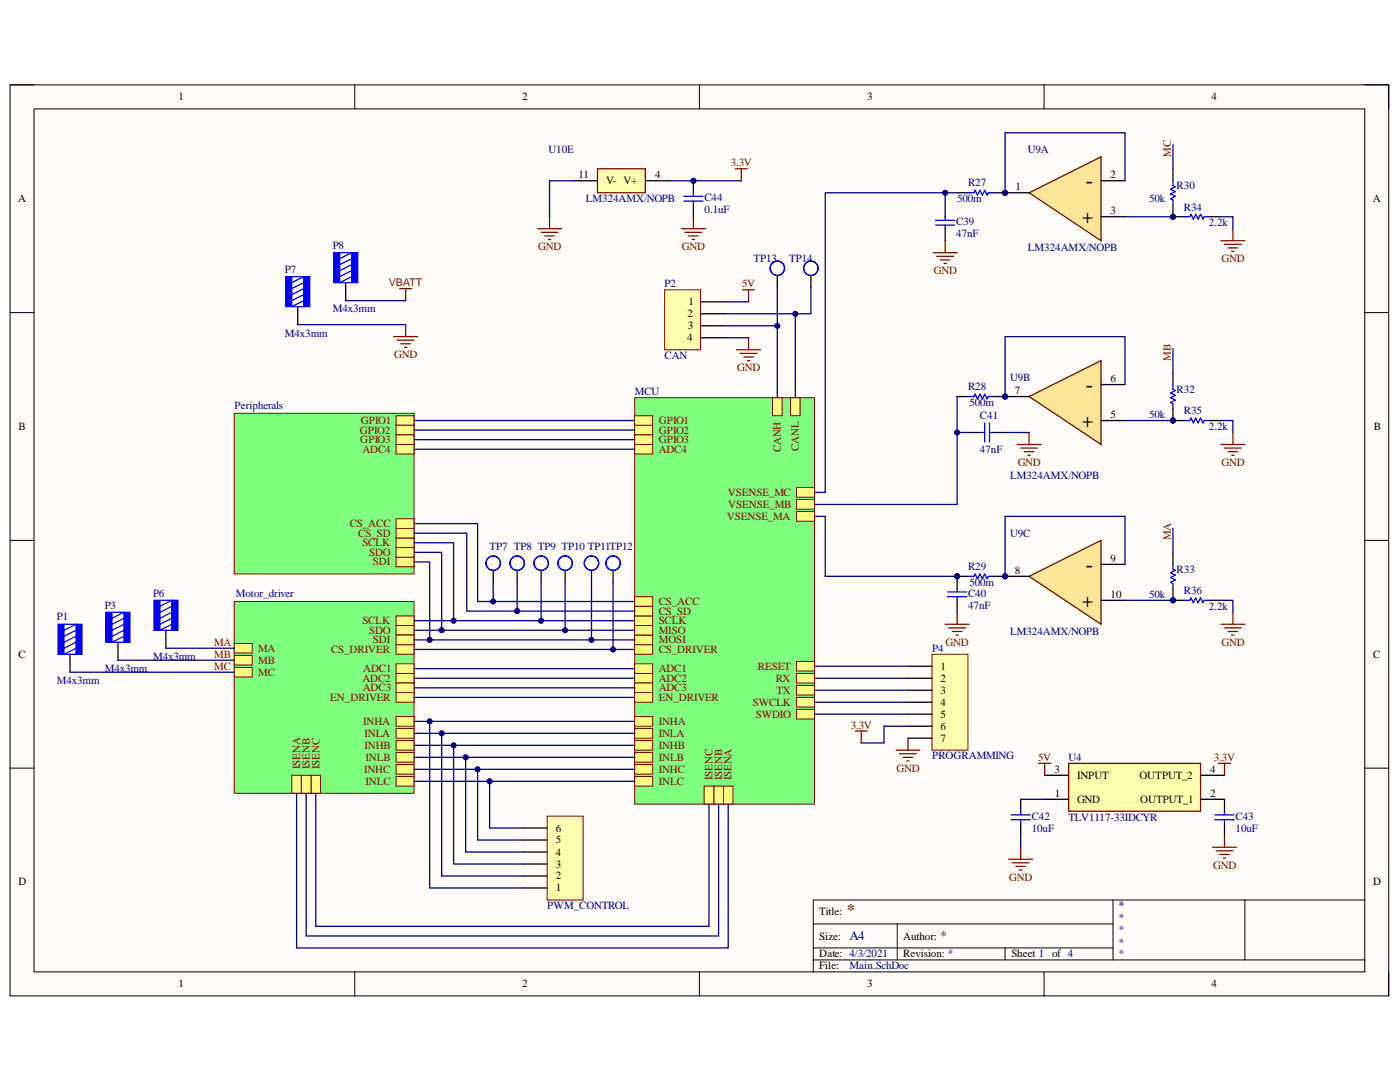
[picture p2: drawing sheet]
<svg xmlns="http://www.w3.org/2000/svg" width="279mm" height="216mm" viewBox="0 0 279 216" stroke-linecap="round" stroke-linejoin="round" font-family="sans-serif">
<defs><g id="words">
<g font-size="5.1">
<text x="216.6" y="37.8">-</text>
<text x="216.6" y="78.5">-</text>
<text x="216.6" y="114.4">-</text>
</g>
<g font-size="3.9">
<text x="216" y="44.5">+</text>
<text x="216" y="85.2">+</text>
<text x="216" y="121.1">+</text>
</g>
<text font-size="3.2" fill="#800000" x="169" y="182.7">*</text>
<g font-size="2.6" fill="#000080">
<text x="169.5" y="187.6">A4</text>
<text x="187.7" y="187.6">*</text>
</g>
<g font-size="2.2">
<text x="35.6" y="20">1</text>
<text x="104.2" y="20">2</text>
<text x="173.1" y="20">3</text>
<text x="241.8" y="20">4</text>
<text x="115.5" y="35.6">11</text>
<text x="130.8" y="35.6">4</text>
<text x="221.6" y="35.6">2</text>
<text x="3.6" y="40.3">A</text>
<text x="121" y="36.8">V- V+</text>
<text x="202.7" y="38">1</text>
<text x="274" y="40.3">A</text>
<text x="221.6" y="42.7">3</text>
<text x="137.2" y="63.3">2</text>
<text x="137.3" y="65.7">3</text>
<text x="137.4" y="60.9">1</text>
<text x="137.1" y="68.1">4</text>
<text x="221.6" y="76.2">6</text>
<text x="202.5" y="78.6">7</text>
<text x="221.6" y="83.4">5</text>
<text x="3.7" y="85.8">B</text>
<text x="274.2" y="85.8">B</text>
<text x="221.6" y="112.1">9</text>
<text x="202.5" y="114.5">8</text>
<text x="221.6" y="119.3">10</text>
<text x="3.7" y="131.2">C</text>
<text x="274.1" y="131.2">C</text>
<text x="187.7" y="133.6">1</text>
<text x="187.7" y="136.1">2</text>
<text x="187.7" y="138.4">3</text>
<text x="187.7" y="140.8">4</text>
<text x="187.7" y="143.2">5</text>
<text x="187.7" y="145.6">6</text>
<text x="187.7" y="148">7</text>
<text x="210.5" y="154.2">3</text>
<text x="214.9" y="155.4">INPUT</text>
<text x="227.4" y="155.4">OUTPUT_2</text>
<text x="241.5" y="154.2">4</text>
<text x="210.5" y="159">1</text>
<text x="214.9" y="160.2">GND</text>
<text x="227.5" y="160.2">OUTPUT_1</text>
<text x="241.5" y="159">2</text>
<text x="110.9" y="165.9">6</text>
<text x="110.9" y="173.1">3</text>
<text x="110.9" y="170.7">4</text>
<text x="110.9" y="168.3">5</text>
<text x="3.7" y="176.7">D</text>
<text x="110.9" y="177.8">1</text>
<text x="110.9" y="175.5">2</text>
<text x="274.1" y="176.7">D</text>
<text x="163.5" y="182.7">Title:</text>
<text x="163.5" y="187.5">Size:</text>
<text x="163.5" y="191">Date: 4/3/2021</text>
<text x="180.3" y="187.5">Author:</text>
<text x="180.3" y="191">Revision: *</text>
<text x="201.8" y="191">Sheet 1 of 4</text>
<text x="35.6" y="197">1</text>
<text x="104.2" y="197">2</text>
<text x="163.5" y="193.4">File:</text>
<text x="173.1" y="197">3</text>
<text x="241.8" y="197">4</text>
</g>
<g font-size="2.2" fill="#000080">
<text x="109.5" y="30.5">U10E</text>
<text x="205.1" y="30.5">U9A</text>
<text x="116.9" y="40.3">LM324AMX/NOPB</text>
<text x="140.6" y="40.1">C44</text>
<text x="191" y="40.3">500m</text>
<text x="193.2" y="37.2">R27</text>
<text x="229.3" y="40.3">50k</text>
<text x="234.8" y="37.7">R30</text>
<text x="140.6" y="42.5">0.1uF</text>
<text x="190.8" y="47.3">47nF</text>
<text x="190.8" y="44.9">C39</text>
<text x="236.3" y="42">R34</text>
<text x="241.3" y="45.2">2.2k</text>
<text x="66.4" y="49.6">P8</text>
<text x="150.4" y="52.3">TP13</text>
<text x="157.5" y="52.3">TP14</text>
<text x="205.1" y="50.1">LM324AMX/NOPB</text>
<text x="56.8" y="54.5">P7</text>
<text x="132.6" y="57.3">P2</text>
<text x="66.4" y="62.3">M4x3mm</text>
<text x="56.8" y="67.1">M4x3mm</text>
<text x="132.6" y="71.7">CAN</text>
<text x="193.2" y="77.9">R28</text>
<text x="201.6" y="76">U9B</text>
<text x="46.8" y="81.7">Peripherals</text>
<text x="126.7" y="78.9">MCU</text>
<text x="193.5" y="81">500m</text>
<text x="195.6" y="83.6">C41</text>
<text x="229.3" y="83.4">50k</text>
<text x="234.8" y="78.4">R32</text>
<text x="236.3" y="82.7">R35</text>
<text x="241.3" y="85.8">2.2k</text>
<text x="195.6" y="90.3">47nF</text>
<text x="201.6" y="95.6">LM324AMX/NOPB</text>
<text x="201.6" y="107.1">U9C</text>
<text x="97.7" y="109.7">TP7 TP8 TP9 TP10 TP11TP12</text>
<text x="193.2" y="113.7">R29</text>
<text x="30.5" y="119.1">P6</text>
<text x="47" y="119.1">Motor_driver</text>
<text x="193.2" y="119.1">C40</text>
<text x="193.5" y="116.9">500m</text>
<text x="229.3" y="119.3">50k</text>
<text x="234.8" y="114.2">R33</text>
<text x="236.3" y="118.6">R36</text>
<text x="11.3" y="123.8">P1</text>
<text x="20.9" y="121.4">P3</text>
<text x="193.2" y="121.4">47nF</text>
<text x="241.3" y="121.7">2.2k</text>
<text x="30.5" y="131.8">M4x3mm</text>
<text x="186" y="130.1">P4</text>
<text x="201.6" y="126.7">LM324AMX/NOPB</text>
<text x="11.3" y="136.5">M4x3mm</text>
<text x="20.9" y="134.1">M4x3mm</text>
<text x="186" y="151.5">PROGRAMMING</text>
<text x="213.3" y="151.8">U4</text>
<text x="205.9" y="165.9">10uF</text>
<text x="205.9" y="163.6">C42</text>
<text x="213.3" y="163.8">TLV1117-33IDCYR</text>
<text x="246.6" y="165.9">10uF</text>
<text x="246.6" y="163.6">C43</text>
<text x="109.2" y="181.5">PWM_CONTROL</text>
<text x="223.3" y="181.5">*</text>
<text x="223.3" y="183.8">*</text>
<text x="223.3" y="186.2">*</text>
<text x="223.3" y="188.7">*</text>
<text x="223.3" y="191">*</text>
<text x="169.5" y="193.4">Main.SchDoc</text>
</g>
<g font-size="2.2" fill="#800000">
<text x="145.8" y="33.2">3.3V</text>
<text x="233.6" y="31.3" transform="rotate(-90 233.6 31.3)">MC</text>
<text x="107.4" y="49.9">GND</text>
<text x="136.1" y="49.9">GND</text>
<text x="243.8" y="52.3">GND</text>
<text x="148.1" y="57.3">5V</text>
<text x="186.4" y="54.7">GND</text>
<text x="78.7" y="71.5">GND</text>
<text x="233.6" y="72" transform="rotate(-90 233.6 72)">MB</text>
<text x="147.1" y="74.1">GND</text>
<text x="71.8" y="86.5">GPIO2</text>
<text x="71.9" y="88.5">GPIO3</text>
<text x="72" y="84.6">GPIO1</text>
<text x="131.5" y="86.5">GPIO2</text>
<text x="131.5" y="88.5">GPIO3</text>
<text x="131.5" y="84.6">GPIO1</text>
<text x="159.5" y="90" transform="rotate(-90 159.5 90)">CANL</text>
<text x="72.3" y="90.3">ADC4</text>
<text x="131.5" y="90.3">ADC4</text>
<text x="155.8" y="90.2" transform="rotate(-90 155.8 90.2)">CANH</text>
<text x="203.1" y="92.9">GND</text>
<text x="243.8" y="92.9">GND</text>
<text x="145.2" y="98.9">VSENSE_MC</text>
<text x="145.3" y="101.3">VSENSE_MB</text>
<text x="69.8" y="105.2">CS_ACC</text>
<text x="71.5" y="107.1">CS_SD</text>
<text x="145.1" y="103.8">VSENSE_MA</text>
<text x="233.6" y="107.8" transform="rotate(-90 233.6 107.8)">MA</text>
<text x="72.3" y="109">SCLK</text>
<text x="73.7" y="111">SDO</text>
<text x="74.4" y="112.8">SDI</text>
<text x="72.3" y="124.6">SCLK</text>
<text x="131.5" y="124.6">SCLK</text>
<text x="131.5" y="122.6">CS_SD</text>
<text x="131.5" y="120.7">CS_ACC</text>
<text x="42.7" y="128.9">MA</text>
<text x="42.7" y="131.2">MB</text>
<text x="51.5" y="130.1">MA</text>
<text x="66.1" y="130.3">CS_DRIVER</text>
<text x="73.7" y="126.4">SDO</text>
<text x="74.4" y="128.4">SDI</text>
<text x="131.5" y="128.4">MOSI</text>
<text x="131.5" y="126.4">MISO</text>
<text x="131.5" y="130.3">CS_DRIVER</text>
<text x="188.7" y="128.9">GND</text>
<text x="243.8" y="128.9">GND</text>
<text x="42.7" y="133.6">MC</text>
<text x="51.5" y="132.4">MB</text>
<text x="51.5" y="134.8">MC</text>
<text x="72.3" y="136.1">ADC2</text>
<text x="72.4" y="137.9">ADC3</text>
<text x="72.5" y="134.1">ADC1</text>
<text x="131.5" y="134.1">ADC1</text>
<text x="131.5" y="136.1">ADC2</text>
<text x="131.5" y="137.9">ADC3</text>
<text x="151.2" y="133.6">RESET</text>
<text x="154.8" y="136.1">RX</text>
<text x="65.9" y="139.9">EN_DRIVER</text>
<text x="131.5" y="139.9">EN_DRIVER</text>
<text x="150.2" y="140.8">SWCLK</text>
<text x="150.8" y="143.2">SWDIO</text>
<text x="155" y="138.4">TX</text>
<text x="72.5" y="144.6">INHA</text>
<text x="72.7" y="147.1">INLA</text>
<text x="72.7" y="149.4">INHB</text>
<text x="131.5" y="147.1">INLA</text>
<text x="131.5" y="144.6">INHA</text>
<text x="131.5" y="149.4">INHB</text>
<text x="169.8" y="145.4">3.3V</text>
<text x="59.9" y="153.5" transform="rotate(-90 59.9 153.5)">ISENA</text>
<text x="61.8" y="153.5" transform="rotate(-90 61.8 153.5)">ISENB</text>
<text x="63.8" y="153.5" transform="rotate(-90 63.8 153.5)">ISENC</text>
<text x="72.7" y="154.2">INHC</text>
<text x="72.9" y="151.8">INLB</text>
<text x="131.5" y="154.2">INHC</text>
<text x="131.5" y="151.8">INLB</text>
<text x="142.2" y="155.7" transform="rotate(-90 142.2 155.7)">ISENC</text>
<text x="144.1" y="155.7" transform="rotate(-90 144.1 155.7)">ISENB</text>
<text x="146" y="155.7" transform="rotate(-90 146 155.7)">ISENA</text>
<text x="178.9" y="154">GND</text>
<text x="207.2" y="151.8">5V</text>
<text x="242.3" y="151.8">3.3V</text>
<text x="72.9" y="156.6">INLC</text>
<text x="131.5" y="156.6">INLC</text>
<text x="242.1" y="173.4">GND</text>
<text x="201.4" y="175.7">GND</text>
</g>
<text font-size="2.1" fill="#800000" x="77.6" y="57.1">VBATT</text>
</g></defs>
<path d="M2 16.9h275.2v181.8h-275.2z" fill-rule="evenodd" fill="#fffcf8"/>
<path d="M2 16.9h275.2v181.8h-275.2z" fill="none" stroke="#000" stroke-width=".2"/>
<path d="M6.8 21.7h265.6v172.2h-265.6z" fill-rule="evenodd" fill="#fffcf8"/>
<g fill="none" stroke="#000" stroke-width=".2">
<path d="M2 16.9h4.8M70.8 16.9v4.8M139.6 16.9v4.8M208.4 16.9v4.8M272.4 16.9h4.8v4.8M6.8 21.7h265.6v172.2h-265.6zM2 62.4h4.8M272.4 62.4h4.8M2 107.8h4.8M272.4 107.8h4.8M2 153.3h4.8M272.4 153.3h4.8"/>
<path d="M222.1 179.6v11.9M248.4 179.6v11.9M272.4 179.6h-110.1v14.3M70.8 193.9v4.8M139.6 193.9v4.8M162.3 184.4h59.8M162.3 191.5h110.1M162.3 189.2h59.8M179.1 184.4v7.1M200.6 189.2v2.3M208.4 193.9v4.8M277.2 193.9v4.8"/>
</g>
<path d="M213.3 152.3h26.3v9.6h-26.3z" fill-rule="evenodd" fill="#ffffb0"/>
<g fill="none" stroke="#800000" stroke-width=".25">
<path d="M79.8 57.6h2.4M81 57.6v2.4M148.2 57.8h2.4M149.4 57.8v2.4M78.6 67.2h4.8M79.3 67.9h3.3M80 68.6h1.9M80.7 69.3h.5M81 64.8v2.4M147 69.8h4.8M147.7 70.5h3.4M148.4 71.2h1.9"/>
<path d="M149.1 71.9h.5M149.4 67.4v2.4M207.3 152.3h2.4M208.5 152.3v2.4M213.3 152.3h26.3v9.6h-26.3zM243.2 152.3h2.4M244.4 152.3v2.4M201.3 171.4h4.8M202 172.2h3.4M202.7 172.9h2M203.5 173.6h.4M203.7 169.1v2.3"/>
<path d="M242 169.1h4.8M242.7 169.8h3.4M243.4 170.5h1.9M244.1 171.2h.5M244.4 166.7v2.4"/>
</g>
<path d="M208.5 159.5h4.8M208.5 154.7h4.8M239.6 159.5h4.8M239.6 154.7h4.8" fill="none" stroke="#000" stroke-width=".25"/>
<path d="M109.2 162.8h7.2v16.8h-7.2z" fill-rule="evenodd" fill="#ffffb0"/>
<path d="M109.2 162.8h7.2v16.8h-7.2z" fill="none" stroke="#800000" stroke-width=".2"/>
<path d="M104.4 177.2h4.8M104.4 174.8h4.8M104.4 172.4h4.8M104.4 170h4.8M104.4 167.6h4.8M104.4 165.2h4.8" fill="none" stroke="#000" stroke-width=".25"/>
<path d="M126.7 79.4h35.8v81h-35.8z" fill-rule="evenodd" fill="#80ff80"/>
<path d="M126.7 79.4h35.8v81h-35.8z" fill="none" stroke="#800000" stroke-width=".2"/>
<path d="M154.2 79.4h1.9v3.5h-1.9z" fill-rule="evenodd" fill="#ffff80"/>
<path d="M154.2 79.4h1.9v3.5h-1.9z" fill="none" stroke="#800000" stroke-width=".2"/>
<path d="M157.8 79.4h1.9v3.5h-1.9z" fill-rule="evenodd" fill="#ffff80"/>
<path d="M157.8 79.4h1.9v3.5h-1.9z" fill="none" stroke="#800000" stroke-width=".2"/>
<path d="M126.7 126.7h3.5v1.9h-3.5z" fill-rule="evenodd" fill="#ffff80"/>
<path d="M126.7 126.7h3.5v1.9h-3.5z" fill="none" stroke="#800000" stroke-width=".2"/>
<path d="M126.7 124.8h3.5v1.9h-3.5z" fill-rule="evenodd" fill="#ffff80"/>
<path d="M126.7 124.8h3.5v1.9h-3.5z" fill="none" stroke="#800000" stroke-width=".2"/>
<path d="M126.7 122.9h3.5v1.9h-3.5z" fill-rule="evenodd" fill="#ffff80"/>
<path d="M126.7 122.9h3.5v1.9h-3.5z" fill="none" stroke="#800000" stroke-width=".2"/>
<path d="M126.7 132.5h3.5v1.9h-3.5z" fill-rule="evenodd" fill="#ffff80"/>
<path d="M126.7 132.5h3.5v1.9h-3.5z" fill="none" stroke="#800000" stroke-width=".2"/>
<path d="M126.7 134.4h3.5v1.9h-3.5z" fill-rule="evenodd" fill="#ffff80"/>
<path d="M126.7 134.4h3.5v1.9h-3.5z" fill="none" stroke="#800000" stroke-width=".2"/>
<path d="M126.7 145.4h3.5v1.9h-3.5z" fill-rule="evenodd" fill="#ffff80"/>
<path d="M126.7 145.4h3.5v1.9h-3.5z" fill="none" stroke="#800000" stroke-width=".2"/>
<path d="M126.7 143h3.5v1.9h-3.5z" fill-rule="evenodd" fill="#ffff80"/>
<path d="M126.7 143h3.5v1.9h-3.5z" fill="none" stroke="#800000" stroke-width=".2"/>
<path d="M126.7 147.8h3.5v1.9h-3.5z" fill-rule="evenodd" fill="#ffff80"/>
<path d="M126.7 147.8h3.5v1.9h-3.5z" fill="none" stroke="#800000" stroke-width=".2"/>
<path d="M126.7 152.6h3.5v1.9h-3.5z" fill-rule="evenodd" fill="#ffff80"/>
<path d="M126.7 152.6h3.5v1.9h-3.5z" fill="none" stroke="#800000" stroke-width=".2"/>
<path d="M126.7 84.9h3.5v1.9h-3.5z" fill-rule="evenodd" fill="#ffff80"/>
<path d="M126.7 84.9h3.5v1.9h-3.5z" fill="none" stroke="#800000" stroke-width=".2"/>
<path d="M126.7 150.2h3.5v1.9h-3.5z" fill-rule="evenodd" fill="#ffff80"/>
<path d="M126.7 150.2h3.5v1.9h-3.5z" fill="none" stroke="#800000" stroke-width=".2"/>
<path d="M126.7 154.9h3.5v2h-3.5z" fill-rule="evenodd" fill="#ffff80"/>
<path d="M126.7 154.9h3.5v2h-3.5z" fill="none" stroke="#800000" stroke-width=".2"/>
<path d="M159 141.5h3.5v2h-3.5z" fill-rule="evenodd" fill="#ffff80"/>
<path d="M159 141.5h3.5v2h-3.5z" fill="none" stroke="#800000" stroke-width=".2"/>
<path d="M159 139.2h3.5v1.9h-3.5z" fill-rule="evenodd" fill="#ffff80"/>
<path d="M159 139.2h3.5v1.9h-3.5z" fill="none" stroke="#800000" stroke-width=".2"/>
<path d="M159 136.8h3.5v1.9h-3.5z" fill-rule="evenodd" fill="#ffff80"/>
<path d="M159 136.8h3.5v1.9h-3.5z" fill="none" stroke="#800000" stroke-width=".2"/>
<path d="M126.7 86.8h3.5v1.9h-3.5z" fill-rule="evenodd" fill="#ffff80"/>
<path d="M126.7 86.8h3.5v1.9h-3.5z" fill="none" stroke="#800000" stroke-width=".2"/>
<path d="M159 134.4h3.5v1.9h-3.5z" fill-rule="evenodd" fill="#ffff80"/>
<path d="M159 134.4h3.5v1.9h-3.5z" fill="none" stroke="#800000" stroke-width=".2"/>
<path d="M126.7 82.9h3.5v2h-3.5z" fill-rule="evenodd" fill="#ffff80"/>
<path d="M126.7 82.9h3.5v2h-3.5z" fill="none" stroke="#800000" stroke-width=".2"/>
<path d="M126.7 121h3.5v1.9h-3.5z" fill-rule="evenodd" fill="#ffff80"/>
<path d="M126.7 121h3.5v1.9h-3.5z" fill="none" stroke="#800000" stroke-width=".2"/>
<path d="M126.7 88.7h3.5v1.9h-3.5z" fill-rule="evenodd" fill="#ffff80"/>
<path d="M126.7 88.7h3.5v1.9h-3.5z" fill="none" stroke="#800000" stroke-width=".2"/>
<path d="M126.7 136.3h3.5v1.9h-3.5z" fill-rule="evenodd" fill="#ffff80"/>
<path d="M126.7 136.3h3.5v1.9h-3.5z" fill="none" stroke="#800000" stroke-width=".2"/>
<path d="M144.4 156.9h1.9v3.5h-1.9z" fill-rule="evenodd" fill="#ffff80"/>
<path d="M144.4 156.9h1.9v3.5h-1.9z" fill="none" stroke="#800000" stroke-width=".2"/>
<path d="M142.5 156.9h1.9v3.5h-1.9z" fill-rule="evenodd" fill="#ffff80"/>
<path d="M142.5 156.9h1.9v3.5h-1.9z" fill="none" stroke="#800000" stroke-width=".2"/>
<path d="M140.5 156.9h2v3.5h-2z" fill-rule="evenodd" fill="#ffff80"/>
<path d="M140.5 156.9h2v3.5h-2z" fill="none" stroke="#800000" stroke-width=".2"/>
<path d="M159 132h3.5v1.9h-3.5z" fill-rule="evenodd" fill="#ffff80"/>
<path d="M159 132h3.5v1.9h-3.5z" fill="none" stroke="#800000" stroke-width=".2"/>
<path d="M126.7 119.1h3.5v1.9h-3.5z" fill-rule="evenodd" fill="#ffff80"/>
<path d="M126.7 119.1h3.5v1.9h-3.5z" fill="none" stroke="#800000" stroke-width=".2"/>
<path d="M126.7 128.6h3.5v1.9h-3.5z" fill-rule="evenodd" fill="#ffff80"/>
<path d="M126.7 128.6h3.5v1.9h-3.5z" fill="none" stroke="#800000" stroke-width=".2"/>
<path d="M126.7 138.2h3.5v1.9h-3.5z" fill-rule="evenodd" fill="#ffff80"/>
<path d="M126.7 138.2h3.5v1.9h-3.5z" fill="none" stroke="#800000" stroke-width=".2"/>
<path d="M159 97.3h3.5v1.9h-3.5z" fill-rule="evenodd" fill="#ffff80"/>
<path d="M159 97.3h3.5v1.9h-3.5z" fill="none" stroke="#800000" stroke-width=".2"/>
<path d="M159 99.7h3.5v1.9h-3.5z" fill-rule="evenodd" fill="#ffff80"/>
<path d="M159 99.7h3.5v1.9h-3.5z" fill="none" stroke="#800000" stroke-width=".2"/>
<path d="M159 102.1h3.5v1.9h-3.5z" fill-rule="evenodd" fill="#ffff80"/>
<path d="M159 102.1h3.5v1.9h-3.5z" fill="none" stroke="#800000" stroke-width=".2"/>
<path d="M132.6 57.8h7.2v12h-7.2z" fill-rule="evenodd" fill="#ffffb0"/>
<path d="M132.6 57.8h7.2v12h-7.2z" fill="none" stroke="#800000" stroke-width=".2"/>
<path d="M139.8 60.2h4.8M139.8 62.6h4.8M139.8 65h4.8M139.8 67.4h4.8" fill="none" stroke="#000" stroke-width=".25"/>
<path d="M46.7 120h35.9v38.3h-35.9z" fill-rule="evenodd" fill="#80ff80"/>
<path d="M46.7 120h35.9v38.3h-35.9z" fill="none" stroke="#800000" stroke-width=".2"/>
<path d="M79 122.9h3.6v1.9h-3.6z" fill-rule="evenodd" fill="#ffff80"/>
<path d="M79 122.9h3.6v1.9h-3.6z" fill="none" stroke="#800000" stroke-width=".2"/>
<path d="M46.7 128.4h3.6v1.9h-3.6z" fill-rule="evenodd" fill="#ffff80"/>
<path d="M46.7 128.4h3.6v1.9h-3.6z" fill="none" stroke="#800000" stroke-width=".2"/>
<path d="M46.7 130.8h3.6v1.9h-3.6z" fill-rule="evenodd" fill="#ffff80"/>
<path d="M46.7 130.8h3.6v1.9h-3.6z" fill="none" stroke="#800000" stroke-width=".2"/>
<path d="M46.7 133.2h3.6v1.9h-3.6z" fill-rule="evenodd" fill="#ffff80"/>
<path d="M46.7 133.2h3.6v1.9h-3.6z" fill="none" stroke="#800000" stroke-width=".2"/>
<path d="M79 143h3.6v1.9h-3.6z" fill-rule="evenodd" fill="#ffff80"/>
<path d="M79 143h3.6v1.9h-3.6z" fill="none" stroke="#800000" stroke-width=".2"/>
<path d="M79 145.4h3.6v1.9h-3.6z" fill-rule="evenodd" fill="#ffff80"/>
<path d="M79 145.4h3.6v1.9h-3.6z" fill="none" stroke="#800000" stroke-width=".2"/>
<path d="M79 154.9h3.6v2h-3.6z" fill-rule="evenodd" fill="#ffff80"/>
<path d="M79 154.9h3.6v2h-3.6z" fill="none" stroke="#800000" stroke-width=".2"/>
<path d="M79 150.2h3.6v1.9h-3.6z" fill-rule="evenodd" fill="#ffff80"/>
<path d="M79 150.2h3.6v1.9h-3.6z" fill="none" stroke="#800000" stroke-width=".2"/>
<path d="M79 147.8h3.6v1.9h-3.6z" fill-rule="evenodd" fill="#ffff80"/>
<path d="M79 147.8h3.6v1.9h-3.6z" fill="none" stroke="#800000" stroke-width=".2"/>
<path d="M79 152.6h3.6v1.9h-3.6z" fill-rule="evenodd" fill="#ffff80"/>
<path d="M79 152.6h3.6v1.9h-3.6z" fill="none" stroke="#800000" stroke-width=".2"/>
<path d="M79 124.8h3.6v1.9h-3.6z" fill-rule="evenodd" fill="#ffff80"/>
<path d="M79 124.8h3.6v1.9h-3.6z" fill="none" stroke="#800000" stroke-width=".2"/>
<path d="M79 126.7h3.6v1.9h-3.6z" fill-rule="evenodd" fill="#ffff80"/>
<path d="M79 126.7h3.6v1.9h-3.6z" fill="none" stroke="#800000" stroke-width=".2"/>
<path d="M79 134.4h3.6v1.9h-3.6z" fill-rule="evenodd" fill="#ffff80"/>
<path d="M79 134.4h3.6v1.9h-3.6z" fill="none" stroke="#800000" stroke-width=".2"/>
<path d="M79 132.5h3.6v1.9h-3.6z" fill-rule="evenodd" fill="#ffff80"/>
<path d="M79 132.5h3.6v1.9h-3.6z" fill="none" stroke="#800000" stroke-width=".2"/>
<path d="M79 136.3h3.6v1.9h-3.6z" fill-rule="evenodd" fill="#ffff80"/>
<path d="M79 136.3h3.6v1.9h-3.6z" fill="none" stroke="#800000" stroke-width=".2"/>
<path d="M62.1 154.7h1.9v3.6h-1.9z" fill-rule="evenodd" fill="#ffff80"/>
<path d="M62.1 154.7h1.9v3.6h-1.9z" fill="none" stroke="#800000" stroke-width=".2"/>
<path d="M58.2 154.7h1.9v3.6h-1.9z" fill-rule="evenodd" fill="#ffff80"/>
<path d="M58.2 154.7h1.9v3.6h-1.9z" fill="none" stroke="#800000" stroke-width=".2"/>
<path d="M60.1 154.7h2v3.6h-2z" fill-rule="evenodd" fill="#ffff80"/>
<path d="M60.1 154.7h2v3.6h-2z" fill="none" stroke="#800000" stroke-width=".2"/>
<path d="M79 138.2h3.6v1.9h-3.6z" fill-rule="evenodd" fill="#ffff80"/>
<path d="M79 138.2h3.6v1.9h-3.6z" fill="none" stroke="#800000" stroke-width=".2"/>
<path d="M79 128.6h3.6v1.9h-3.6z" fill-rule="evenodd" fill="#ffff80"/>
<path d="M79 128.6h3.6v1.9h-3.6z" fill="none" stroke="#800000" stroke-width=".2"/>
<path d="M46.7 82.5h35.9v32h-35.9z" fill-rule="evenodd" fill="#80ff80"/>
<path d="M46.7 82.5h35.9v32h-35.9z" fill="none" stroke="#800000" stroke-width=".2"/>
<path d="M79 107.3h3.6v2h-3.6z" fill-rule="evenodd" fill="#ffff80"/>
<path d="M79 107.3h3.6v2h-3.6z" fill="none" stroke="#800000" stroke-width=".2"/>
<path d="M79 82.9h3.6v2h-3.6z" fill-rule="evenodd" fill="#ffff80"/>
<path d="M79 82.9h3.6v2h-3.6z" fill="none" stroke="#800000" stroke-width=".2"/>
<path d="M79 84.9h3.6v1.9h-3.6z" fill-rule="evenodd" fill="#ffff80"/>
<path d="M79 84.9h3.6v1.9h-3.6z" fill="none" stroke="#800000" stroke-width=".2"/>
<path d="M79 86.8h3.6v1.9h-3.6z" fill-rule="evenodd" fill="#ffff80"/>
<path d="M79 86.8h3.6v1.9h-3.6z" fill="none" stroke="#800000" stroke-width=".2"/>
<path d="M79 111.2h3.6v1.9h-3.6z" fill-rule="evenodd" fill="#ffff80"/>
<path d="M79 111.2h3.6v1.9h-3.6z" fill="none" stroke="#800000" stroke-width=".2"/>
<path d="M79 109.3h3.6v1.9h-3.6z" fill-rule="evenodd" fill="#ffff80"/>
<path d="M79 109.3h3.6v1.9h-3.6z" fill="none" stroke="#800000" stroke-width=".2"/>
<path d="M79 105.4h3.6v1.9h-3.6z" fill-rule="evenodd" fill="#ffff80"/>
<path d="M79 105.4h3.6v1.9h-3.6z" fill="none" stroke="#800000" stroke-width=".2"/>
<path d="M79 88.7h3.6v1.9h-3.6z" fill-rule="evenodd" fill="#ffff80"/>
<path d="M79 88.7h3.6v1.9h-3.6z" fill="none" stroke="#800000" stroke-width=".2"/>
<path d="M79 103.5h3.6v1.9h-3.6z" fill-rule="evenodd" fill="#ffff80"/>
<path d="M79 103.5h3.6v1.9h-3.6z" fill="none" stroke="#800000" stroke-width=".2"/>
<path d="M170.7 145.9h2.4M171.9 145.9v2.3M178.8 149.7h4.8M179.5 150.4h3.4M180.3 151.1h1.9M181 151.8h.4M181.2 147.3v2.4" fill="none" stroke="#800000" stroke-width=".25"/>
<path d="M186 130.5h7.2v19.2h-7.2z" fill-rule="evenodd" fill="#ffffb0"/>
<path d="M186 130.5h7.2v19.2h-7.2z" fill="none" stroke="#800000" stroke-width=".2"/>
<path d="M181.2 132.9h4.8M181.2 135.3h4.8M181.2 137.7h4.8M181.2 140.1h4.8M181.2 142.5h4.8M181.2 144.9h4.8M181.2 147.3h4.8" fill="none" stroke="#000" stroke-width=".25"/>
<g fill="none" stroke="#800000" stroke-width=".25">
<path d="M186.2 50.4h4.8M187 51.1h3.3M187.7 51.9h1.9M188.4 52.6h.5M188.6 48v2.4M243.7 48h4.7M244.4 48.8h3.3M245.1 49.5h1.9M245.8 50.2h.5M246.1 45.6v2.4M243.7 88.7h4.7M244.4 89.4h3.3"/>
<path d="M245.1 90.1h1.9M245.8 90.8h.5M246.1 86.3v2.4M188.6 124.6h4.8M189.3 125.3h3.4M190.1 126h1.9M190.8 126.7h.5M191 122.2v2.4M243.7 124.6h4.7M244.4 125.3h3.3M245.1 126h1.9M245.8 126.7h.5"/>
<path d="M246.1 122.2v2.4"/>
</g>
<circle cx="200.6" cy="79.1" r=".48" fill="#000080"/>
<circle cx="200.6" cy="79.1" r=".48" fill="none" stroke="#000080" stroke-width=".2"/>
<path d="M205.4 79.1l14.3-7.2v16.8z" fill="#ffe599"/>
<path d="M205.4 79.1l14.3-7.2v16.8z" fill="none" stroke="#5b0f00" stroke-width=".25"/>
<path d="M200.6 79.1h4.8M219.7 76.7h4.8M219.7 83.9h4.8" fill="none" stroke="#000" stroke-width=".25"/>
<circle cx="200.6" cy="79.1" r=".48" fill="#000080"/>
<circle cx="200.6" cy="79.1" r=".48" fill="none" stroke="#000080" stroke-width=".2"/>
<circle cx="200.6" cy="38.5" r=".48" fill="#000080"/>
<circle cx="200.6" cy="38.5" r=".48" fill="none" stroke="#000080" stroke-width=".2"/>
<path d="M205.4 38.5l14.3-7.2v16.7z" fill="#ffe599"/>
<path d="M205.4 38.5l14.3-7.2v16.7z" fill="none" stroke="#5b0f00" stroke-width=".25"/>
<path d="M200.6 38.5h4.8M219.7 36.1h4.8M219.7 43.2h4.8" fill="none" stroke="#000" stroke-width=".25"/>
<circle cx="200.6" cy="38.5" r=".48" fill="#000080"/>
<circle cx="200.6" cy="38.5" r=".48" fill="none" stroke="#000080" stroke-width=".2"/>
<circle cx="200.6" cy="115" r=".48" fill="#000080"/>
<circle cx="200.6" cy="115" r=".48" fill="none" stroke="#000080" stroke-width=".2"/>
<path d="M205.4 115l14.3-7.2v16.8z" fill="#ffe599"/>
<path d="M205.4 115l14.3-7.2v16.8z" fill="none" stroke="#5b0f00" stroke-width=".25"/>
<path d="M200.6 115h4.8M219.7 119.8h4.8M219.7 112.6h4.8" fill="none" stroke="#000" stroke-width=".25"/>
<circle cx="200.6" cy="115" r=".48" fill="#000080"/>
<circle cx="200.6" cy="115" r=".48" fill="none" stroke="#000080" stroke-width=".2"/>
<circle cx="234.1" cy="119.8" r=".48" fill="#000080"/>
<circle cx="234.1" cy="119.8" r=".48" fill="none" stroke="#000080" stroke-width=".2"/>
<path d="M234.1 110.2v2.4M234.1 117.4v2.4" fill="none" stroke="#000" stroke-width=".25"/>
<circle cx="234.1" cy="119.8" r=".48" fill="#000080"/>
<circle cx="234.1" cy="119.8" r=".48" fill="none" stroke="#000080" stroke-width=".2"/>
<path d="M234.1 112.6v1l.5 .2-1 .5 1 .5-1 .4 1 .5-1 .5 .5 .2v1" fill="none" stroke="#00f" stroke-width=".25"/>
<circle cx="234.1" cy="119.8" r=".48" fill="#000080"/>
<circle cx="234.1" cy="119.8" r=".48" fill="none" stroke="#000080" stroke-width=".2"/>
<path d="M234.1 119.8h2.4" fill="none" stroke="#000" stroke-width=".25"/>
<circle cx="234.1" cy="119.8" r=".48" fill="#000080"/>
<circle cx="234.1" cy="119.8" r=".48" fill="none" stroke="#000080" stroke-width=".2"/>
<path d="M241.3 119.8h2.4" fill="none" stroke="#000" stroke-width=".25"/>
<path d="M236.5 119.8h.9l.3-.5 .5 1 .4-1 .5 1 .5-1 .5 1 .2-.5h1" fill="none" stroke="#00f" stroke-width=".25"/>
<circle cx="234.1" cy="83.9" r=".48" fill="#000080"/>
<circle cx="234.1" cy="83.9" r=".48" fill="none" stroke="#000080" stroke-width=".2"/>
<path d="M234.1 74.3v2.4M234.1 81.5v2.4" fill="none" stroke="#000" stroke-width=".25"/>
<circle cx="234.1" cy="83.9" r=".48" fill="#000080"/>
<circle cx="234.1" cy="83.9" r=".48" fill="none" stroke="#000080" stroke-width=".2"/>
<path d="M234.1 76.7v1l.5 .2-1 .5 1 .5-1 .5 1 .4-1 .5 .5 .3v.9" fill="none" stroke="#00f" stroke-width=".25"/>
<circle cx="234.1" cy="83.9" r=".48" fill="#000080"/>
<circle cx="234.1" cy="83.9" r=".48" fill="none" stroke="#000080" stroke-width=".2"/>
<path d="M234.1 83.9h2.4" fill="none" stroke="#000" stroke-width=".25"/>
<circle cx="234.1" cy="83.9" r=".48" fill="#000080"/>
<circle cx="234.1" cy="83.9" r=".48" fill="none" stroke="#000080" stroke-width=".2"/>
<path d="M241.3 83.9h2.4" fill="none" stroke="#000" stroke-width=".25"/>
<path d="M236.5 83.9h.9l.3-.5 .5 1 .4-1 .5 1 .5-1 .5 1 .2-.5h1" fill="none" stroke="#00f" stroke-width=".25"/>
<circle cx="234.1" cy="43.2" r=".48" fill="#000080"/>
<circle cx="234.1" cy="43.2" r=".48" fill="none" stroke="#000080" stroke-width=".2"/>
<path d="M234.1 33.7v2.4M234.1 40.9v2.3" fill="none" stroke="#000" stroke-width=".25"/>
<circle cx="234.1" cy="43.2" r=".48" fill="#000080"/>
<circle cx="234.1" cy="43.2" r=".48" fill="none" stroke="#000080" stroke-width=".2"/>
<path d="M234.1 36.1v.9l.5 .3-1 .4 1 .5-1 .5 1 .5-1 .5 .5 .2v1" fill="none" stroke="#00f" stroke-width=".25"/>
<circle cx="234.1" cy="43.2" r=".48" fill="#000080"/>
<circle cx="234.1" cy="43.2" r=".48" fill="none" stroke="#000080" stroke-width=".2"/>
<path d="M234.1 43.2h2.4" fill="none" stroke="#000" stroke-width=".25"/>
<circle cx="234.1" cy="43.2" r=".48" fill="#000080"/>
<circle cx="234.1" cy="43.2" r=".48" fill="none" stroke="#000080" stroke-width=".2"/>
<path d="M241.3 43.2h2.4" fill="none" stroke="#000" stroke-width=".25"/>
<path d="M236.5 43.2h.9l.3-.4 .5 .9 .4-.9 .5 .9 .5-.9 .5 .9 .2-.5h1" fill="none" stroke="#00f" stroke-width=".25"/>
<circle cx="200.6" cy="38.5" r=".48" fill="#000080"/>
<circle cx="200.6" cy="38.5" r=".48" fill="none" stroke="#000080" stroke-width=".2"/>
<path d="M191 38.5h2.4M198.2 38.5h2.4" fill="none" stroke="#000" stroke-width=".25"/>
<circle cx="200.6" cy="38.5" r=".48" fill="#000080"/>
<circle cx="200.6" cy="38.5" r=".48" fill="none" stroke="#000080" stroke-width=".2"/>
<path d="M193.4 38.5h1l.2-.5 .5 .9 .5-.9 .4 .9 .5-.9 .5 .9 .2-.4h1" fill="none" stroke="#00f" stroke-width=".25"/>
<circle cx="200.6" cy="79.1" r=".48" fill="#000080"/>
<circle cx="200.6" cy="79.1" r=".48" fill="none" stroke="#000080" stroke-width=".2"/>
<path d="M191 79.1h2.4M198.2 79.1h2.4" fill="none" stroke="#000" stroke-width=".25"/>
<circle cx="200.6" cy="79.1" r=".48" fill="#000080"/>
<circle cx="200.6" cy="79.1" r=".48" fill="none" stroke="#000080" stroke-width=".2"/>
<path d="M193.4 79.1h1l.2-.5 .5 1 .5-1 .4 1 .5-1 .5 1 .2-.5h1" fill="none" stroke="#00f" stroke-width=".25"/>
<circle cx="191" cy="115" r=".48" fill="#000080"/>
<circle cx="191" cy="115" r=".48" fill="none" stroke="#000080" stroke-width=".2"/>
<circle cx="200.6" cy="115" r=".48" fill="#000080"/>
<circle cx="200.6" cy="115" r=".48" fill="none" stroke="#000080" stroke-width=".2"/>
<path d="M191 115h2.4" fill="none" stroke="#000" stroke-width=".25"/>
<circle cx="191" cy="115" r=".48" fill="#000080"/>
<circle cx="191" cy="115" r=".48" fill="none" stroke="#000080" stroke-width=".2"/>
<path d="M198.2 115h2.4" fill="none" stroke="#000" stroke-width=".25"/>
<circle cx="200.6" cy="115" r=".48" fill="#000080"/>
<circle cx="200.6" cy="115" r=".48" fill="none" stroke="#000080" stroke-width=".2"/>
<path d="M193.4 115h1l.2-.5 .5 1 .5-1 .4 1 .5-1 .5 1 .2-.5h1" fill="none" stroke="#00f" stroke-width=".25"/>
<path d="M30.7 119.8h1.2v6h-1.2z" fill-rule="evenodd" fill="#00f"/>
<path d="M30.7 119.8h1.2v6h-1.2z" fill="none" stroke="#00f" stroke-width=".25"/>
<path d="M34.3 119.8h1.2v6h-1.2z" fill-rule="evenodd" fill="#00f"/>
<path d="M31.9 119.8h2.4l-2.4 1.2M34.3 119.8h1.2v6h-1.2zM34.3 121l-2.4 1.2M34.3 122.2l-2.4 1.2M34.3 123.4l-2.4 1.2M34.3 124.6l-2.4 1.2h2.4" fill="none" stroke="#00f" stroke-width=".25"/>
<path d="M33.1 125.8v3.5" fill="none" stroke="#000" stroke-width=".25"/>
<path d="M21.1 122.2h1.2v6h-1.2z" fill-rule="evenodd" fill="#00f"/>
<path d="M21.1 122.2h1.2v6h-1.2z" fill="none" stroke="#00f" stroke-width=".25"/>
<path d="M24.7 122.2h1.2v6h-1.2z" fill-rule="evenodd" fill="#00f"/>
<path d="M22.3 122.2h2.4l-2.4 1.2M24.7 122.2h1.2v6h-1.2zM24.7 123.4l-2.4 1.2M24.7 124.6l-2.4 1.2M24.7 125.8l-2.4 1.2M24.7 127l-2.4 1.2h2.4" fill="none" stroke="#00f" stroke-width=".25"/>
<path d="M23.5 128.2v3.5" fill="none" stroke="#000" stroke-width=".25"/>
<path d="M11.6 124.6h1.2v5.9h-1.2z" fill-rule="evenodd" fill="#00f"/>
<path d="M11.6 124.6h1.2v5.9h-1.2z" fill="none" stroke="#00f" stroke-width=".25"/>
<path d="M15.2 124.6h1.2v5.9h-1.2z" fill-rule="evenodd" fill="#00f"/>
<path d="M12.8 124.6h2.4l-2.4 1.2M15.2 124.6h1.2v5.9h-1.2zM15.2 125.8l-2.4 1.2M15.2 127l-2.4 1.2M15.2 128.2l-2.4 1.1M15.2 129.3l-2.4 1.2h2.4" fill="none" stroke="#00f" stroke-width=".25"/>
<path d="M14 130.5v3.6" fill="none" stroke="#000" stroke-width=".25"/>
<path d="M66.6 50.4h1.2v6h-1.2z" fill-rule="evenodd" fill="#00f"/>
<path d="M66.6 50.4h1.2v6h-1.2z" fill="none" stroke="#00f" stroke-width=".25"/>
<path d="M70.2 50.4h1.2v6h-1.2z" fill-rule="evenodd" fill="#00f"/>
<path d="M67.8 50.4h2.4l-2.4 1.2M70.2 50.4h1.2v6h-1.2zM70.2 51.6l-2.4 1.2M70.2 52.8l-2.4 1.2M70.2 54l-2.4 1.2M70.2 55.2l-2.4 1.2h2.4" fill="none" stroke="#00f" stroke-width=".25"/>
<path d="M69 56.4v3.6" fill="none" stroke="#000" stroke-width=".25"/>
<path d="M57 55.2h1.2v6h-1.2z" fill-rule="evenodd" fill="#00f"/>
<path d="M57 55.2h1.2v6h-1.2z" fill="none" stroke="#00f" stroke-width=".25"/>
<path d="M60.6 55.2h1.2v6h-1.2z" fill-rule="evenodd" fill="#00f"/>
<path d="M58.2 55.2h2.4l-2.4 1.2M60.6 55.2h1.2v6h-1.2zM60.6 56.4l-2.4 1.2M60.6 57.6l-2.4 1.2M60.6 58.8l-2.4 1.2M60.6 60l-2.4 1.2h2.4" fill="none" stroke="#00f" stroke-width=".25"/>
<path d="M59.4 61.2v3.6" fill="none" stroke="#000" stroke-width=".25"/>
<path d="M203 88.7h4.8M203.7 89.4h3.3M204.4 90.1h1.9M205.1 90.8h.5M205.4 86.3v2.4" fill="none" stroke="#800000" stroke-width=".25"/>
<path d="M119.2 33.7h9.6v4.8h-9.6z" fill-rule="evenodd" fill="#ffffb0"/>
<g fill="none" stroke="#800000" stroke-width=".25">
<path d="M119.2 33.7h9.6v4.8h-9.6zM146.8 33.7h2.3M147.9 33.7v2.4M107.3 45.6h4.8M108 46.4h3.3M108.7 47.1h1.9M109.4 47.8h.5M109.7 43.2v2.4M136 45.6h4.8M136.7 46.4h3.4M137.4 47.1h1.9M138.1 47.8h.5"/>
<path d="M138.4 43.2v2.4"/>
</g>
<path d="M114.5 36.1h4.7M128.8 36.1h4.8" fill="none" stroke="#000" stroke-width=".25"/>
<circle cx="138.4" cy="36.1" r=".48" fill="#000080"/>
<circle cx="138.4" cy="36.1" r=".48" fill="none" stroke="#000080" stroke-width=".2"/>
<path d="M138.4 36.1v2.4M138.4 40.9v2.3" fill="none" stroke="#000" stroke-width=".25"/>
<circle cx="138.4" cy="36.1" r=".48" fill="#000080"/>
<circle cx="138.4" cy="36.1" r=".48" fill="none" stroke="#000080" stroke-width=".2"/>
<path d="M136.5 39.2h3.8M138.4 38.5v.7M136.5 40.1h3.8M138.4 40.1v.8M186.7 44h3.8M186.7 44.9h3.8M188.6 43.2v.8M188.6 44.9v.7M195.8 86.3h.7M196.5 84.4v3.8M197.5 84.4v3.8M197.5 86.3h.7" fill="none" stroke="#00f" stroke-width=".25"/>
<path d="M188.6 40.9v2.3M188.6 45.6v2.4M193.4 86.3h2.4M198.2 86.3h2.4" fill="none" stroke="#000" stroke-width=".25"/>
<circle cx="191" cy="115" r=".48" fill="#000080"/>
<circle cx="191" cy="115" r=".48" fill="none" stroke="#000080" stroke-width=".2"/>
<path d="M191 115v2.4M191 119.8v2.4" fill="none" stroke="#000" stroke-width=".25"/>
<circle cx="191" cy="115" r=".48" fill="#000080"/>
<circle cx="191" cy="115" r=".48" fill="none" stroke="#000080" stroke-width=".2"/>
<g fill="none" stroke="#00f" stroke-width=".25">
<path d="M189.1 118.1h3.8M189.1 119.1h3.8M191 117.4v.7M191 119.1v.7M201.8 163.6h3.8M201.8 162.6h3.8M203.7 161.9v.7M203.7 163.6v.7M242.5 163.6h3.8M242.5 162.6h3.8M244.4 161.9v.7M244.4 163.6v.7"/>
<circle cx="155.1" cy="53.5" r="1.44"/>
<circle cx="161.8" cy="53.5" r="1.44"/>
<circle cx="161.8" cy="53.5" r="1.43"/>
<circle cx="98.4" cy="112.4" r="1.44"/>
<circle cx="98.4" cy="112.4" r="1.43"/>
<circle cx="103.2" cy="112.4" r="1.44"/>
<circle cx="103.2" cy="112.4" r="1.43"/>
<circle cx="108" cy="112.4" r="1.44"/>
<circle cx="108" cy="112.4" r="1.43"/>
<circle cx="112.8" cy="112.4" r="1.44"/>
<circle cx="112.8" cy="112.4" r="1.43"/>
<circle cx="118" cy="112.4" r="1.44"/>
<circle cx="118" cy="112.4" r="1.43"/>
<circle cx="122.4" cy="112.4" r="1.43"/>
<circle cx="122.4" cy="112.4" r="1.44"/>
</g>
<path d="M155.1 55v2.4M161.8 55v2.4M98.4 113.8v2.4M103.2 113.8v2.4M108 113.8v2.4M112.8 113.8v2.4M118 113.8v2.4M122.3 113.8v2.4M203.7 159.5v2.4M244.4 159.5v2.4M203.7 164.3v2.4M244.4 164.3v2.4" fill="none" stroke="#000" stroke-width=".25"/>
<path d="M144.6 65h10.5v14.4M144.6 67.4h4.8M203.7 166.7v2.4" fill="none" stroke="#000080" stroke-width=".25"/>
<circle cx="155.1" cy="65" r=".48" fill="#000080"/>
<circle cx="155.1" cy="65" r=".48" fill="none" stroke="#000080" stroke-width=".2"/>
<path d="M144.6 62.6h14.1v16.8" fill="none" stroke="#000080" stroke-width=".25"/>
<circle cx="158.7" cy="62.6" r=".48" fill="#000080"/>
<circle cx="158.7" cy="62.6" r=".48" fill="none" stroke="#000080" stroke-width=".2"/>
<path d="M85.7 143.9v33.3h18.7" fill="none" stroke="#000080" stroke-width=".25"/>
<circle cx="85.7" cy="143.9" r=".48" fill="#000080"/>
<circle cx="85.7" cy="143.9" r=".48" fill="none" stroke="#000080" stroke-width=".2"/>
<path d="M88.1 146.3v28.5h16.3" fill="none" stroke="#000080" stroke-width=".25"/>
<circle cx="88.1" cy="146.3" r=".48" fill="#000080"/>
<circle cx="88.1" cy="146.3" r=".48" fill="none" stroke="#000080" stroke-width=".2"/>
<path d="M90.5 148.7v23.7h13.9" fill="none" stroke="#000080" stroke-width=".25"/>
<circle cx="90.5" cy="148.7" r=".48" fill="#000080"/>
<circle cx="90.5" cy="148.7" r=".48" fill="none" stroke="#000080" stroke-width=".2"/>
<path d="M92.9 151.1v18.9h11.5" fill="none" stroke="#000080" stroke-width=".25"/>
<circle cx="92.9" cy="151.1" r=".48" fill="#000080"/>
<circle cx="92.9" cy="151.1" r=".48" fill="none" stroke="#000080" stroke-width=".2"/>
<path d="M95.3 153.5v14.1h9.1" fill="none" stroke="#000080" stroke-width=".25"/>
<circle cx="95.3" cy="153.5" r=".48" fill="#000080"/>
<circle cx="95.3" cy="153.5" r=".48" fill="none" stroke="#000080" stroke-width=".2"/>
<path d="M97.7 155.9v9.3h6.7" fill="none" stroke="#000080" stroke-width=".25"/>
<circle cx="97.7" cy="155.9" r=".48" fill="#000080"/>
<circle cx="97.7" cy="155.9" r=".48" fill="none" stroke="#000080" stroke-width=".2"/>
<path d="M82.6 112.1h3.1v15.6" fill="none" stroke="#000080" stroke-width=".25"/>
<circle cx="85.7" cy="127.7" r=".48" fill="#000080"/>
<circle cx="85.7" cy="127.7" r=".48" fill="none" stroke="#000080" stroke-width=".2"/>
<path d="M82.6 110.2h5.5v15.6" fill="none" stroke="#000080" stroke-width=".25"/>
<circle cx="88.1" cy="125.8" r=".48" fill="#000080"/>
<circle cx="88.1" cy="125.8" r=".48" fill="none" stroke="#000080" stroke-width=".2"/>
<path d="M82.6 108.3h7.9v15.6" fill="none" stroke="#000080" stroke-width=".25"/>
<circle cx="90.5" cy="123.9" r=".48" fill="#000080"/>
<circle cx="90.5" cy="123.9" r=".48" fill="none" stroke="#000080" stroke-width=".2"/>
<path d="M82.6 155.9h44.1" fill="none" stroke="#000080" stroke-width=".25"/>
<circle cx="97.7" cy="155.9" r=".48" fill="#000080"/>
<circle cx="97.7" cy="155.9" r=".48" fill="none" stroke="#000080" stroke-width=".2"/>
<path d="M82.6 153.5h44.1" fill="none" stroke="#000080" stroke-width=".25"/>
<circle cx="95.3" cy="153.5" r=".48" fill="#000080"/>
<circle cx="95.3" cy="153.5" r=".48" fill="none" stroke="#000080" stroke-width=".2"/>
<path d="M82.6 151.1h44.1" fill="none" stroke="#000080" stroke-width=".25"/>
<circle cx="92.9" cy="151.1" r=".48" fill="#000080"/>
<circle cx="92.9" cy="151.1" r=".48" fill="none" stroke="#000080" stroke-width=".2"/>
<path d="M82.6 148.7h44.1" fill="none" stroke="#000080" stroke-width=".25"/>
<circle cx="90.5" cy="148.7" r=".48" fill="#000080"/>
<circle cx="90.5" cy="148.7" r=".48" fill="none" stroke="#000080" stroke-width=".2"/>
<path d="M82.6 146.3h44.1" fill="none" stroke="#000080" stroke-width=".25"/>
<circle cx="88.1" cy="146.3" r=".48" fill="#000080"/>
<circle cx="88.1" cy="146.3" r=".48" fill="none" stroke="#000080" stroke-width=".2"/>
<path d="M82.6 143.9h44.1" fill="none" stroke="#000080" stroke-width=".25"/>
<circle cx="85.7" cy="143.9" r=".48" fill="#000080"/>
<circle cx="85.7" cy="143.9" r=".48" fill="none" stroke="#000080" stroke-width=".2"/>
<path d="M82.6 125.8h44.1M82.6 139.2h44.1M82.6 137.2h44.1M82.6 135.3h44.1M82.6 133.4h44.1" fill="none" stroke="#000080" stroke-width=".25"/>
<circle cx="88.1" cy="125.8" r=".48" fill="#000080"/>
<circle cx="88.1" cy="125.8" r=".48" fill="none" stroke="#000080" stroke-width=".2"/>
<circle cx="112.8" cy="125.8" r=".48" fill="#000080"/>
<circle cx="112.8" cy="125.8" r=".48" fill="none" stroke="#000080" stroke-width=".2"/>
<path d="M82.6 123.9h44.1" fill="none" stroke="#000080" stroke-width=".25"/>
<circle cx="90.5" cy="123.9" r=".48" fill="#000080"/>
<circle cx="90.5" cy="123.9" r=".48" fill="none" stroke="#000080" stroke-width=".2"/>
<circle cx="108" cy="123.9" r=".48" fill="#000080"/>
<circle cx="108" cy="123.9" r=".48" fill="none" stroke="#000080" stroke-width=".2"/>
<path d="M82.6 106.4h10.6v15.5h33.5" fill="none" stroke="#000080" stroke-width=".25"/>
<circle cx="103.2" cy="121.9" r=".48" fill="#000080"/>
<circle cx="103.2" cy="121.9" r=".48" fill="none" stroke="#000080" stroke-width=".2"/>
<path d="M82.6 104.5h12.7v15.5h31.4" fill="none" stroke="#000080" stroke-width=".25"/>
<circle cx="98.4" cy="120" r=".48" fill="#000080"/>
<circle cx="98.4" cy="120" r=".48" fill="none" stroke="#000080" stroke-width=".2"/>
<path d="M82.6 89.6h44.1M82.6 87.7h44.1M82.6 85.8h44.1M82.6 83.9h44.1M98.4 116.2v3.8" fill="none" stroke="#000080" stroke-width=".25"/>
<circle cx="98.4" cy="120" r=".48" fill="#000080"/>
<circle cx="98.4" cy="120" r=".48" fill="none" stroke="#000080" stroke-width=".2"/>
<path d="M103.2 116.2v5.7" fill="none" stroke="#000080" stroke-width=".25"/>
<circle cx="103.2" cy="121.9" r=".48" fill="#000080"/>
<circle cx="103.2" cy="121.9" r=".48" fill="none" stroke="#000080" stroke-width=".2"/>
<path d="M108 116.2v7.7" fill="none" stroke="#000080" stroke-width=".25"/>
<circle cx="108" cy="123.9" r=".48" fill="#000080"/>
<circle cx="108" cy="123.9" r=".48" fill="none" stroke="#000080" stroke-width=".2"/>
<path d="M112.8 116.2v9.6" fill="none" stroke="#000080" stroke-width=".25"/>
<circle cx="112.8" cy="125.8" r=".48" fill="#000080"/>
<circle cx="112.8" cy="125.8" r=".48" fill="none" stroke="#000080" stroke-width=".2"/>
<path d="M161.8 57.4v5.2h-3.1" fill="none" stroke="#000080" stroke-width=".25"/>
<circle cx="158.7" cy="62.6" r=".48" fill="#000080"/>
<circle cx="158.7" cy="62.6" r=".48" fill="none" stroke="#000080" stroke-width=".2"/>
<path d="M155.1 57.4v7.6" fill="none" stroke="#000080" stroke-width=".25"/>
<circle cx="155.1" cy="65" r=".48" fill="#000080"/>
<circle cx="155.1" cy="65" r=".48" fill="none" stroke="#000080" stroke-width=".2"/>
<path d="M82.6 129.6h44.1" fill="none" stroke="#000080" stroke-width=".25"/>
<circle cx="122.4" cy="129.6" r=".48" fill="#000080"/>
<circle cx="122.4" cy="129.6" r=".48" fill="none" stroke="#000080" stroke-width=".2"/>
<path d="M122.3 116.2v13.4" fill="none" stroke="#000080" stroke-width=".25"/>
<circle cx="122.4" cy="129.6" r=".48" fill="#000080"/>
<circle cx="122.4" cy="129.6" r=".48" fill="none" stroke="#000080" stroke-width=".2"/>
<path d="M243.7 43.2h2.4v2.4M224.5 83.9h9.6M162.6 137.7h18.6M162.6 135.3h18.6M162.6 132.9h18.6M59.2 158.3v30.9h86.1v-28.8M61.1 158.3v28.5h82.3v-26.4M63 158.3v26.5h78.5v-24.4M162.6 142.5h18.6M162.6 140.1h18.6M181.2 144.9h-4.8v3.3h-4.5M203.7 159.5h4.8" fill="none" stroke="#000080" stroke-width=".25"/>
<circle cx="234.1" cy="83.9" r=".48" fill="#000080"/>
<circle cx="234.1" cy="83.9" r=".48" fill="none" stroke="#000080" stroke-width=".2"/>
<path d="M234.1 28.9v4.8M234.1 69.6v4.7M243.7 83.9h2.4v2.4M162.6 103h2.1v12h26.3M234.1 105.4v4.8M243.7 119.8h2.4v2.4" fill="none" stroke="#000080" stroke-width=".25"/>
<circle cx="191" cy="115" r=".48" fill="#000080"/>
<circle cx="191" cy="115" r=".48" fill="none" stroke="#000080" stroke-width=".2"/>
<path d="M191 38.5h-26.3v59.8h-2.1" fill="none" stroke="#000080" stroke-width=".25"/>
<circle cx="188.6" cy="38.5" r=".48" fill="#000080"/>
<circle cx="188.6" cy="38.5" r=".48" fill="none" stroke="#000080" stroke-width=".2"/>
<path d="M224.5 76.7v-9.5h-23.9v11.9" fill="none" stroke="#000080" stroke-width=".25"/>
<circle cx="200.6" cy="79.1" r=".48" fill="#000080"/>
<circle cx="200.6" cy="79.1" r=".48" fill="none" stroke="#000080" stroke-width=".2"/>
<path d="M224.5 36.1v-9.6h-23.9v12" fill="none" stroke="#000080" stroke-width=".25"/>
<circle cx="200.6" cy="38.5" r=".48" fill="#000080"/>
<circle cx="200.6" cy="38.5" r=".48" fill="none" stroke="#000080" stroke-width=".2"/>
<path d="M224.5 119.8h9.6" fill="none" stroke="#000080" stroke-width=".25"/>
<circle cx="234.1" cy="119.8" r=".48" fill="#000080"/>
<circle cx="234.1" cy="119.8" r=".48" fill="none" stroke="#000080" stroke-width=".2"/>
<path d="M224.5 43.2h9.6" fill="none" stroke="#000080" stroke-width=".25"/>
<circle cx="234.1" cy="43.2" r=".48" fill="#000080"/>
<circle cx="234.1" cy="43.2" r=".48" fill="none" stroke="#000080" stroke-width=".2"/>
<path d="M188.6 38.5v2.4M69 60h12M59.4 64.8h21.6M144.6 60.2h4.8M14 134.1h32.7M23.5 131.7h23.2M33.1 129.3h13.6" fill="none" stroke="#000080" stroke-width=".25"/>
<circle cx="188.6" cy="38.5" r=".48" fill="#000080"/>
<circle cx="188.6" cy="38.5" r=".48" fill="none" stroke="#000080" stroke-width=".2"/>
<path d="M191 86.3h2.4" fill="none" stroke="#000080" stroke-width=".25"/>
<circle cx="191" cy="86.3" r=".48" fill="#000080"/>
<circle cx="191" cy="86.3" r=".48" fill="none" stroke="#000080" stroke-width=".2"/>
<path d="M191 79.1v21.6h-28.4" fill="none" stroke="#000080" stroke-width=".25"/>
<circle cx="191" cy="86.3" r=".48" fill="#000080"/>
<circle cx="191" cy="86.3" r=".48" fill="none" stroke="#000080" stroke-width=".2"/>
<path d="M200.6 86.3h4.8M224.5 112.6v-9.6h-23.9v12" fill="none" stroke="#000080" stroke-width=".25"/>
<circle cx="200.6" cy="115" r=".48" fill="#000080"/>
<circle cx="200.6" cy="115" r=".48" fill="none" stroke="#000080" stroke-width=".2"/>
<path d="M133.6 36.1h14.3" fill="none" stroke="#000080" stroke-width=".25"/>
<circle cx="138.4" cy="36.1" r=".48" fill="#000080"/>
<circle cx="138.4" cy="36.1" r=".48" fill="none" stroke="#000080" stroke-width=".2"/>
<path d="M114.5 36.1h-4.8v7.1M118 116.2v11.5" fill="none" stroke="#000080" stroke-width=".25"/>
<circle cx="118" cy="127.7" r=".48" fill="#000080"/>
<circle cx="118" cy="127.7" r=".48" fill="none" stroke="#000080" stroke-width=".2"/>
<path d="M82.6 127.7h44.1" fill="none" stroke="#000080" stroke-width=".25"/>
<circle cx="85.7" cy="127.7" r=".48" fill="#000080"/>
<circle cx="85.7" cy="127.7" r=".48" fill="none" stroke="#000080" stroke-width=".2"/>
<circle cx="118" cy="127.7" r=".48" fill="#000080"/>
<circle cx="118" cy="127.7" r=".48" fill="none" stroke="#000080" stroke-width=".2"/>
<use href="#words"/>
</svg>
